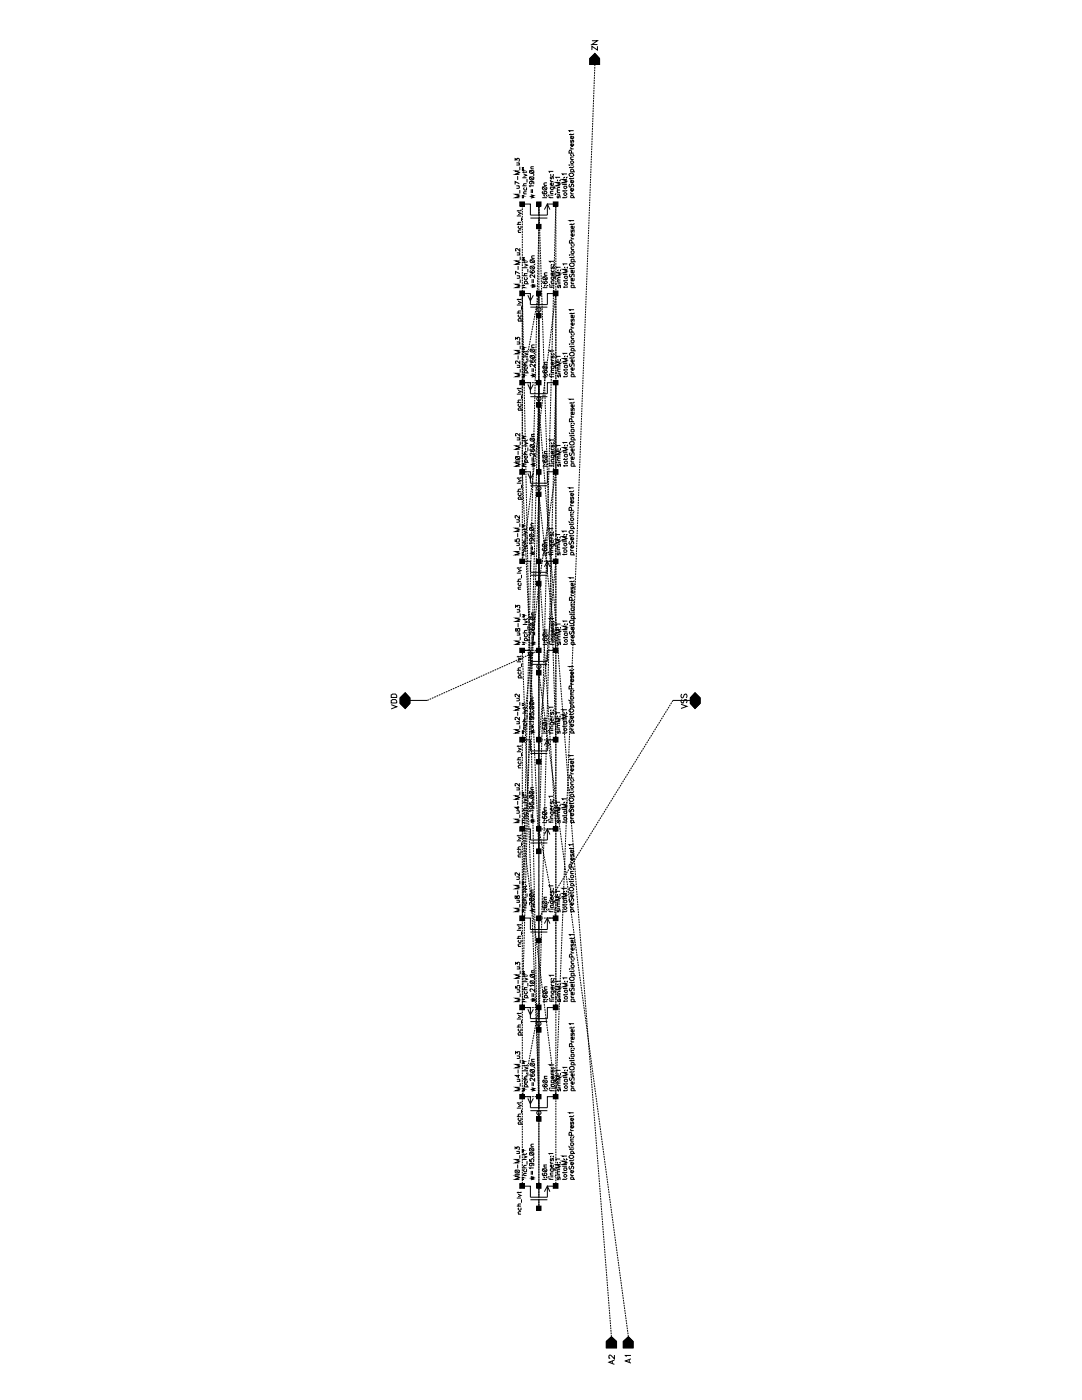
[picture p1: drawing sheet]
<svg xmlns="http://www.w3.org/2000/svg" width="216mm" height="279mm" viewBox="0 0 216 279" stroke-linecap="round" stroke-linejoin="round" font-family="sans-serif">
<g fill="none" stroke="#000" stroke-width=".2">
<path d="M118.1 8.1h1.1l-1.1 .8h1.1M118.7 10.7l.9 1v1.2h-1.9v-1.2zM119.2 9.2v.8l-1.1-.8v.8M102.8 32.1v-.4l.3 .2v-.2l.3-.1 .2 .1v.4l-.1 .1M103 37.1h.6M103 32.5h.6M103.3 35.1v.8M103.5 37.1l.1 .4-.6 .1M103.5 32.5l.1 .1v.3h-.6M103.6 38.8h-.8l.8 .3-.8 .4h.8M103.6 36.7l-.8-.5v.6M103.6 34.1h-.8l.8 .4-.8 .3h.8"/>
<path d="M103.7 33.3v.7M103.7 37.9v.7M104.2 39.5h.3M104.2 39l.3 .1M104.2 33.9l.3 .1M104.2 33.5h.3M104.2 37.1h.9M104.2 35.5h.9M104.5 34.7l.6 .3-.6 .2M104.5 38.7h.6M104.5 34.2v.3M104.6 37.4l-.1 .2 .1 .3 .5-.1-.1-.4"/>
<path d="M105.1 38.3h-.5l-.1 .2 .1 .2M105.1 36.7h-.6l.1 .4M105.1 34.2v.2h-.9M105.2 35.7v.7M105.7 35.4l.6-.1 .2 .1v.3l-.5 .2-.3-.2zM105.7 34.1l.6-.1 .2 .1v.4l-.5 .1-.3-.1zM105.7 35.3l.8 .6M105.7 34l.8 .6M105.9 38.9l.6 .1-.6 .2 .6 .2-.6 .1M105.9 36.2l.3 .1v.3l-.3 .1h-.2v-.4l.2-.1 .6 .1-.1 .4M105.9 33.7h.6M106 37.8v.7"/>
<path d="M106.3 37.8v.7M106.5 37.1h-.8l.1 .2M106.5 34.9l-.1 .1zM106.5 33.3l-.6 .1 .2 .3M108.2 39.5h.9M108.2 37.3l.9 .6M108.4 38.2l-.2 .2 .2 .3h.6l.1-.3v-.1h-.5l-.1 .1 .3 .3M108.5 39l.1 .1zM108.5 37h.6M109.1 39v.1zM109.1 36.5l-.6 .1 .2 .4M109.5 38.9l.1 .1z"/>
<path d="M109.6 39.2l.1 .3h.7M109.8 37.3h.9v.4M109.8 35.9l.3 .3M109.8 34.9l.1 .1zM109.8 39.3v.2M109.8 38.9h.6M109.8 38.6h.6M109.8 36.2h.6M110 37.3l-.2 .2 .2 .3h.3v-.5M110 35.2l-.2 .4 .2 .1 .3-.5v.5M110.3 36.5v.5h-.3l-.2-.3 .3-.2v.5M110.3 34.9l.1 .1z"/>
<path d="M110.4 38.2l-.6 .1 .2 .3M110.4 34.2h-.8l.1 .3M110.9 38.7l-.1 .1zM111.2 36.1l.1-.1zM111.2 38.8h.6M111.2 38.4h.6M111.3 39l-.1 .4 .1 .1 .4-.5v.5M111.7 36.1l.1-.1zM111.8 37.9h-.5l-.1 .2 .1 .3M111.8 37.4h-.5l-.1 .2 .1 .3M111.8 36.4h-.9l.9 .3-.9 .4h.9M111.8 35.4h-.9l.2 .2"/>
<path d="M112.2 36.8h.9M112.5 35.4h.1M112.5 37.9v.4M112.5 39.3v.2M112.5 37.2h.6M112.6 37.2l-.1 .3 .3 .2 .3-.3-.2-.2M113 35.4h.1M113.1 39.2l-.2 .3h-.7M113.1 37.9l-.1 .2h-.8M113.1 35.8h-.9l.9 .4-.9 .3h.9M113.1 34.7h-.9l.2 .3M113.5 34.8a.44 .44 0 0 1 .6-.3 .44 .44 0 0 1 .3 .6l-.2 .1h-.4z"/>
<path d="M113.5 33h.1M113.7 36.7l-.2 .5 .4 .1 .1-.5 .3-.1 .2 .3-.2 .3M113.9 38.4v.1l.2 .2M113.9 30.9l.1 .1zM113.9 29.4v.1l.2 .2M113.9 39.5h.8M113.9 38.7h.6M113.9 26.7v.3M113.9 33.3v.2M113.9 35.5v.3M113.9 34.3h.8M113.9 32.9h.6"/>
<path d="M113.9 31.8h.6M113.9 29.7h.6M114 39.5l-.1-.4 .2-.2 .4 .3-.2 .3M114 34.3v-.5h.3l.2 .2-.2 .3M114 27.9v.5l.3-.5 .2 .2-.2 .3M114 30.6v-.5l-.3-.1-.2 .6h1M114.3 37.6a.31 .31 0 0 1 0 .5 .31 .31 0 0 1-.4-.1v-.3l.2-.1v.6M114.3 36l.2 .2-.2 .3-.4-.1v-.3l.2-.1v.5M114.3 28.7l.2 .3-.3 .2-.3-.2v-.2l.2-.1v.5M114.3 27.2l.2 .1-.2 .4-.4-.1v-.3l.2-.1v.5M114.4 30.9l.1 .1zM114.5 35.5l-.1 .1h-.9"/>
<path d="M114.5 33.2l-.2 .2h-.8M114.5 31.3l-.6 .1 .1 .4M114.5 26.7l-.1 .1h-.9M114.5 26.1h-1l.2 .2M103.1 44.8h.9M103.1 43.1h.9M103.1 55h.6M103.1 50.5h.6M103.4 42.3l.6 .3-.6 .2M103.4 41.9v.3M103.4 53.1v.7M103.4 59.6v.3"/>
<path d="M103.4 46.4h.6M103.5 45.1l-.1 .3 .2 .2 .4-.1-.1-.4M103.5 55l.2 .5h-.6M103.5 50.5h.2v.4h-.6M103.7 58.1h.9v.9h-.9zM103.7 40.3h.9v.8h-.9zM103.7 56.7h-.8l.8 .4-.8 .3h.8M103.7 54.6l-.8-.4v.6M103.7 52.1h-.8l.8 .3-.8 .3h.8M103.7 49.5v.6l-.5-.5h-.2l-.1 .4 .1 .1M103.8 51.2v.7M103.8 55.8v.7"/>
<path d="M104 59.6v.2h-.9M104 45.9h-.5l-.1 .2 .1 .3M104 44.4h-.6l.1 .4M104 41.8l-.2 .3h-.7M104.1 43.4v.7M104.2 58.6h1.6v2.2h3.4v-2.2h1.7M104.2 40.7h1.6v2.2h3.4v-2.2h1.7M104.3 55h.9M104.3 53.4h.9M104.4 57.3l.2 .1M104.4 57h.2M104.4 51.8l.2 .1"/>
<path d="M104.4 51.5h.2M104.6 52.7l.6 .2-.6 .3M104.6 56.6h.9M104.6 52.2v.3M104.7 56.6v-.5h.4l.1 .2-.1 .3M104.7 55.4l-.1 .3 .3 .2 .3-.3-.1-.2M105.2 54.6h-.6v.3l.2 .1M105.2 52.2v.1h-.9M105.3 58.9l.5 1.1 .6-1.1M105.3 53.7v.7M105.7 53.3a.51 .51 0 0 1 .5-.2 .51 .51 0 0 1 .5 .3l-.2 .3h-.6zM105.7 52.1a.51 .51 0 0 1 .5-.3 .51 .51 0 0 1 .5 .4l-.2 .2h-.6z"/>
<path d="M105.7 53.1l1 .6M105.7 51.8l1 .6M105.8 43.5h3.4M105.9 54l-.2 .2a.49 .49 0 0 0 .5 .3 .49 .49 0 0 0 .5-.3 .28 .28 0 0 0-.5-.1 .28 .28 0 0 0 .1 .4M106.1 56.7l.6 .2-.6 .2 .6 .1-.6 .2M106.1 51.6h.6M106.2 55.7v.8M106.4 55.7v.8M106.6 52.7h.1M106.7 54.8v.6l-.4-.5h-.5l-.1 .3 .3 .2M106.7 51.1h-.6l.2 .5M107.1 58.1h.9v.9h-.9z"/>
<path d="M107.1 44.8h.9v.8h-.9zM107.1 40.3h.9v.8h-.9zM107.5 40.7v2.2M107.5 43.5v1.7M107.5 58.6v2.2M108.3 55.5a.51 .51 0 0 1 .5-.3 .51 .51 0 0 1 .4 .3l-.1 .3h-.6zM108.3 57.4h.9M108.3 55.2l.9 .6M108.5 56.1l-.2 .2a.49 .49 0 0 0 .5 .3 .49 .49 0 0 0 .4-.3 .28 .28 0 0 0-.5-.1 .28 .28 0 0 0 .2 .4M108.6 41.8l.6-1.1 .5 1.1M108.6 57h.1M108.6 54.9h.6"/>
<path d="M109.1 57h.1M109.2 54.4l-.6 .1 .2 .4M109.6 57.1l.1 .2h.9M109.6 56.8l.1 .1zM110 55.3h.7l.1 .3M110 53.8v.2l.2 .2M110 52.8h.1M110 56.6h.6M110 57.1v.4M110 56.9h.6M110 54.2h.6M110.1 55.3l-.1 .3 .2 .2 .4-.3-.2-.2"/>
<path d="M110.1 53.2v.5l.3-.5 .2 .1-.2 .4M110.4 58.1h.9v.9h-.9zM110.4 40.3h.9v.8h-.9zM110.4 54.4l.2 .2-.2 .3h-.3l-.1-.4 .2-.1v.5M110.5 52.8h.1M110.6 56l-.6 .1 .2 .5M110.6 52.2h-1l.2 .2M110.9 56.6l.1 .1zM111.3 56.6h.5M111.3 56.3h.5M111.3 53.9v.1zM111.4 57l-.1 .1v.3h.2l.1-.4h.2v.4"/>
<path d="M111.8 55.9l-.5 .1 .1 .3M111.8 55.4h-.4l-.1 .1 .1 .4M111.8 54.4h-.8l.8 .3-.8 .3h.8M111.8 53.9v.1zM111.8 53.3h-.8l.2 .2M112.4 54.8h.8M112.6 53.3l.1 .1zM112.6 55.9v.2M112.6 57.1v.4M112.6 55.1h.6M112.7 56.5l.4-.1 .1 .4-.4 .1-.2-.2zM112.8 55.1l-.2 .3 .3 .2 .3-.1-.1-.4"/>
<path d="M113.1 53.3l.1 .1zM113.2 57.1v.2h-.8M113.2 55.8l-.2 .2h-.6M113.2 53.8h-.8l.8 .3-.8 .3h.8M113.2 52.7h-.8l.1 .2M113.6 51h.1M113.7 52.7l.3-.2 .5 .1 .1 .4-.2 .2h-.5l-.3-.3zM113.8 54.7l-.2 .2 .2 .4h.2l.1-.5 .2-.1 .3 .1-.1 .5M114 56.2v.3l.2 .1M114 48.9h.1M114 47.3v.2l.2 .2M114 57.4h.9"/>
<path d="M114 56.6h.6M114 44.6v.3M114 51.2v.3M114 53.4v.4M114 52.2h.9M114 50.9h.6M114 49.8h.6M114 47.7h.6M114 57.4v-.5l.6 .1-.1 .4M114 52.2v-.5l.6 .1-.1 .4M114 50.1h.5l.1 .4-.3 .1-.3-.1zM114 45.9v.5l.3-.5h.3l-.1 .5"/>
<path d="M114.1 48.5l-.1-.5-.2-.1-.2 .6h1M114.5 55.5v.5h-.5v-.4l.2-.1v.5M114.5 53.9v.5h-.5v-.4l.2-.1v.5M114.5 46.7l.1 .3-.3 .2-.3-.2v-.3h.2v.5M114.5 45.1l.1 .4-.3 .1-.3-.1v-.3l.2-.1v.5M114.6 53.4v.2h-1M114.6 51.1l-.2 .3h-.8M114.6 49.3l-.6 .1 .1 .4M114.6 48.9h-.1zM114.6 44.5l-.2 .3h-.8M114.6 44h-1l.2 .2M102.9 67.8v-.4l.3 .2v-.2l.3-.1 .2 .2v.3l-.2 .1"/>
<path d="M103.1 62.5h.9M103.1 60.9h.9M103.1 78.7h.9M103.1 72.9h.6M103.1 68.2h.6M103.4 60.1l.6 .3-.6 .2M103.4 77.9l.6 .2-.6 .3M103.4 64.1h.9M103.4 71v.7M103.4 77.4v.3M103.5 64.1l-.1-.2 .1-.3 .5 .1-.1 .4M103.5 62.8l-.1 .3 .2 .2 .4-.1-.1-.4"/>
<path d="M103.5 72.9l.2 .1v.3h-.6M103.5 68.2l.2 .1v.4h-.6M103.7 75.9h.9v.9h-.9zM103.7 74.5h-.8l.8 .3-.8 .4h.8M103.7 72v.6l-.5-.5h-.2l-.1 .4 .1 .1M103.7 69.9h-.8l.8 .4-.8 .3h.8M103.8 69v.7M103.8 73.7v.6M104 62.1h-.6l.1 .4M104 79.8l-.6 .1 .1 .4M104 77.4v.2h-.9M104.1 61.1v.7"/>
<path d="M104.1 78.9v.7M104.2 76.4h1.6v2.2h3.4v-2.2h1.7M104.3 72.9h.9M104.3 71.2h.9M104.4 75.2h.2M104.4 74.8h.2M104.4 69.7h.2M104.4 69.3h.2M104.6 70.4l.6 .3-.6 .3M104.6 70v.3M104.6 74.4h.9M104.7 74.4l-.1-.3 .3-.2 .3 .3-.1 .2"/>
<path d="M104.7 73.2v.5h.4l.1-.2-.1-.3M105.2 72.4l-.6 .1 .2 .4M105.2 69.9l-.1 .3h-.8M105.3 76.7l.5 1.1 .6-1.1M105.3 71.5v.7M105.7 71l1 .5M105.7 69.7l1 .6M105.8 71h.7l.2 .2a.49 .49 0 0 1-.5 .3 .49 .49 0 0 1-.5-.3zM105.8 69.8l.7-.1 .2 .2a.49 .49 0 0 1-.5 .4 .49 .49 0 0 1-.5-.4zM105.8 61.3h3.4M105.8 79.2h3.4M105.9 71.8l-.2 .2 .2 .3h.6l.2-.2-.1-.2h-.4l-.1 .2 .2 .2"/>
<path d="M106.1 74.6l.6 .2-.6 .1 .6 .2-.6 .2M106.1 69.3h.6M106.2 73.5v.8M106.4 73.5v.8M106.6 70.5l.1 .1zM106.7 72.6v.6l-.8-.6-.2 .4 .3 .2M106.7 68.8l-.6 .1v.4h.2M107.1 62.6h.9v.8h-.9zM107.1 75.9h.9v.9h-.9zM107.5 62.2v.8M107.5 76.4v2.2M108.3 75.2h.9"/>
<path d="M108.3 73.1l.9 .6M108.4 73.2l.7-.1 .1 .2a.49 .49 0 0 1-.4 .4 .49 .49 0 0 1-.5-.4zM108.5 73.9l-.2 .2 .2 .3h.6l.1-.2-.1-.2h-.4l-.1 .2 .3 .2M108.6 74.8h.1zM108.6 72.7h.6M109.1 74.8h.1zM109.2 72.3h-.6v.3l.2 .1M109.6 74.9l.2 .3h.8M109.6 74.8h.1M110 73.1l.8 .1v.3M110 71.6v.3l.2 .1M110 70.6l.1 .1z"/>
<path d="M110 75v.3M110 74.7h.6M110 74.3h.6M110 72h.6M110.1 73.1v.5h.3l.2-.2-.2-.3M110.1 71l-.1 .5 .2-.1 .1-.4h.2l.1 .3-.2 .2M110.4 75.9h.9v.9h-.9zM110.4 72.3l.2 .3-.3 .2-.3-.2v-.2l.2-.1v.5M110.5 70.6l.1 .1zM110.6 73.9h-.6v.4h.2M110.6 70h-1l.2 .2M111 74.4l-.1 .1z"/>
<path d="M111.3 71.8v.1zM111.3 74.5h.5M111.3 74.2h.5M111.4 74.8l-.1 .3 .1 .2 .4-.5v.5M111.8 71.8v.1zM111.8 73.7h-.4l-.1 .1 .1 .4M111.8 73.2h-.5v.3l.1 .2M111.8 72.2h-.8l.8 .4-.8 .3h.8M111.8 71.1h-.8l.2 .3M112.4 72.6h.8M112.6 73.7v.3M112.6 75v.3"/>
<path d="M112.6 72.9h.6M112.7 71.1l-.1 .1zM112.8 72.9l-.2 .2 .2 .3 .4-.1-.1-.4M112.9 74.2l.3 .1v.3l-.3 .2a.3 .3 0 0 1-.3-.3 .3 .3 0 0 1 .3-.3zM113.1 71.2l.1-.1zM113.2 74.9l-.2 .3h-.6M113.2 73.7v.1h-.8M113.2 71.5h-.8l.8 .4-.8 .3h.8M113.2 70.5h-.8l.1 .2M113.6 68.7h.1M113.8 72.6l-.2 .1 .2 .5 .2-.2 .2-.4h.4l-.1 .6M113.8 70.4h.6l.2 .1v.4a.52 .52 0 0 1-.6 .1 .52 .52 0 0 1-.4-.4z"/>
<path d="M114 74.1v.2l.2 .1M114 66.6v.1zM114 65.1v.2l.2 .1M114 62.4v.3M114 69v.3M114 71.3v.2M114 75.2h.9M114 74.4h.6M114 70h.9M114 68.7h.6M114 67.6h.6M114 65.4h.6"/>
<path d="M114 75.2v-.4l.2-.1 .4 .1-.1 .4M114 70v-.3l.2-.2 .4 .2-.1 .3M114 67.9h.5l.1 .3-.3 .2-.3-.1zM114 63.7v.4v.1l.5-.5v.5M114.1 66.3l-.1-.5-.2-.1-.2 .6h1M114.5 73.4l.1 .3-.3 .2-.3-.2v-.2l.2-.1v.5M114.5 71.8l.1 .3-.3 .2-.3-.2v-.2l.2-.1v.5M114.5 64.4l.1 .4-.3 .1-.3-.1v-.3l.2-.1v.5M114.5 62.9v.5h-.5v-.4l.2-.1v.5M114.6 71.2l-.2 .3h-.8M114.6 69v.2h-1M114.6 67.1h-.6l.1 .5"/>
<path d="M114.6 66.6l-.1 .1zM114.6 62.4v.2h-1M114.6 61.8h-1l.2 .3M114.6 79.7h-1l.2 .1M102.9 91.2l.6-.1 .2 .1v.3l-.2 .2h-.5l-.1-.2zM102.9 91.9v.2M102.9 92h.8M102.9 91.1l.8 .6M103.1 96.4h.9M103.1 80.3h.9M103.1 98.1h.9M103.1 87.4h.6"/>
<path d="M103.4 95.7l.6 .2-.6 .3M103.4 90v.8M103.4 95.2v.3M103.4 81.9h.9M103.4 99.7h.9M103.5 81.9l-.1-.3 .2-.2 .4 .1-.1 .4M103.5 80.6l-.1 .2 .1 .3 .5-.1-.1-.4M103.5 99.7l-.1-.3 .2-.3 .4 .2-.1 .4M103.5 98.4l-.1 .2 .1 .3 .5-.1-.1-.4M103.5 87.4l.2 .1v.3h-.6M103.7 93.7h.9v1h-.9zM103.7 92.4h-.8l.8 .3-.8 .3h.8"/>
<path d="M103.7 89h-.8l.8 .3-.8 .4h.8M103.7 86.4v.6l-.5-.5h-.2l-.1 .5h.1M103.7 91.9v.2M103.8 88.1v.7M104 97.6h-.5l-.1 .2 .1 .3M104 95.2l-.2 .2h-.7M104.1 96.8v.7M104.2 94.1h1.6v2.3h3.4v-2.3h1.7M104.3 90.7h.9M104.3 89h.9M104.4 93h.2M104.4 92.6h.2"/>
<path d="M104.4 87.5h.2M104.4 87l.2 .1M104.6 88.2l.6 .3-.6 .2M104.6 87.8v.3M104.6 92.3h.9M104.7 92.3v-.5h.4l.1 .1-.1 .4M104.7 90.9v.5h.4l.1-.1-.1-.4M105.2 90.2l-.6 .1 .2 .4M105.2 87.7l-.1 .3h-.8M105.3 94.5l.5 1.1 .6-1.1M105.3 89.3v.7M105.7 88.7l1 .6"/>
<path d="M105.7 87.5l1 .6M105.8 88.8l.7-.1 .2 .3a.49 .49 0 0 1-.5 .3 .49 .49 0 0 1-.5-.3zM105.8 87.5h.7l.2 .2a.49 .49 0 0 1-.5 .4 .49 .49 0 0 1-.5-.4zM105.8 96.9h3.4M105.9 89.6l-.2 .1 .2 .4h.6l.2-.3-.1-.1h-.4l-.1 .1 .2 .3M106.1 92.4l.6 .1-.6 .2 .6 .2-.6 .1M106.1 87.1h.6M106.2 91.3v.8M106.4 91.3v.8M106.6 88.3l.1 .1zM106.7 90.4v.6l-.8-.6-.2 .4 .3 .1M106.7 86.7h-.6v.3l.2 .1"/>
<path d="M107.1 80.3h.9v1h-.9zM107.1 98.2h.9v.9h-.9zM107.1 93.7h.9v1h-.9zM107.5 80v.9M107.5 94.1v2.3M107.5 97.9v.7M108.3 93h.9M108.3 90.8l.9 .6M108.4 90.9l.7-.1 .1 .3a.49 .49 0 0 1-.4 .3 .49 .49 0 0 1-.5-.3zM108.5 91.8l-.2 .1a.49 .49 0 0 0 .5 .4 .49 .49 0 0 0 .4-.4 .28 .28 0 0 0-.5-.1 .28 .28 0 0 0 .2 .5M108.6 92.6h.1M108.6 90.5h.6"/>
<path d="M109.1 92.6h.1M109.2 90.1h-.6v.3l.2 .1M109.6 92.8l.1 .2h.9M109.6 92.5h.1zM110 90.8l.8 .1v.4M110 89.4v.3h.2M110 88.4l.1 .1zM110 92.8v.3M110 92.2h.6M110 92.5h.6M110 89.7h.6M110.1 90.8v.6h.3l.2-.2-.2-.4"/>
<path d="M110.1 88.8l-.1 .4h.2l.1-.4h.2l.1 .3-.2 .1M110.4 93.7h.9v1h-.9zM110.4 90.1l.2 .2-.3 .3-.3-.2v-.2l.2-.1v.5M110.5 88.4l.1 .1zM110.6 91.7l-.6 .1 .2 .4M110.6 87.8h-1l.2 .2M110.9 92.3l.1 .1zM111.3 89.6v.1zM111.3 92.3h.5M111.3 91.9h.5M111.4 92.6l-.1 .2v.2h.2l.1-.4h.2v.4M111.8 89.6v.1z"/>
<path d="M111.8 91.4h-.4l-.1 .2 .1 .3M111.8 91l-.5 .1 .1 .3M111.8 90h-.8l.8 .3-.8 .4h.8M111.8 88.9h-.8l.2 .3M112.4 90.3h.8M112.6 91.4v.4M112.6 92.8v.3M112.6 90.7h.6M112.7 88.9l-.1 .1zM112.8 92l.4 .1-.1 .4h-.3l-.2-.1zM112.8 90.7l-.2 .1 .2 .4 .4-.1-.1-.4M113.1 89l.1-.1z"/>
<path d="M113.2 92.8v.2h-.8M113.2 91.4l-.2 .3h-.6M113.2 89.3h-.8l.8 .4-.8 .3h.8M113.2 88.3h-.8l.1 .2M113.6 86.4l.1 .1zM113.8 90.3l-.2 .2 .2 .4 .2-.1 .2-.5h.3v.6M113.8 88.2l.6-.1 .2 .2v.3a.52 .52 0 0 1-.6 .2 .52 .52 0 0 1-.4-.4zM113.9 98v.2M114 91.9v.2l.2 .1M114 84.5h.1M114 82.9v.2l.2 .1M114 99.2l-.1 .5h.1l.1-.4 .3-.1 .1 .3-.2 .2"/>
<path d="M114 80.3v.2M114 86.8v.3M114 89.1v.2M114 93h.9M114 92.2h.6M114 87.8h.9M114 86.5h.6M114 85.3h.6M114 83.2h.6M114 93v-.5l.6 .1-.1 .4M114 87.8v-.3l.2-.2 .4 .2-.1 .3M114 85.7l.6 .1-.1 .4-.5-.1z"/>
<path d="M114 81.5v.5l.2-.1 .1-.4h.3l-.1 .5M114.1 84.2l-.1-.6h-.3l-.1 .6h1M114.3 99.9l.2 .2-.2 .3-.4-.1v-.3l.2-.1v.5M114.3 98.5l.2 .2-.3 .3-.3-.2v-.2l.2-.1v.5M114.5 91.2v.5h-.5v-.4l.2-.1v.5M114.5 89.6l.1 .3-.3 .2-.3-.2v-.2l.2-.1v.5M114.5 84.5l.1 .1zM114.5 82.2v.5h-.5v-.4l.2-.1v.5M114.5 80.8l.1 .3-.3 .2-.3-.2v-.2l.2-.1v.5M114.5 97.9l-.2 .2h-.8M114.5 97.4h-1l.2 .1M114.6 89l-.2 .2h-.8"/>
<path d="M114.6 86.8v.2h-1M114.6 84.9h-.6v.4h.1M114.6 80.2l-.2 .2h-.8M102.8 107.6v.4h.3v-.4l.4-.1 .1 .5-.1 .1M103 108.4h.6M103 103.7h.6M103.1 116.1h.9M103.1 114.4h.9M103.3 106.4v.8M103.4 113.6l.6 .3-.6 .2M103.4 113.2v.3M103.4 117.6h.6"/>
<path d="M103.5 108.4l.1 .4-.6 .1M103.5 103.7l.1 .4-.6 .1M103.5 116.3l-.1 .2 .1 .3h.5l-.1-.5M103.6 110.1h-.8l.8 .3-.8 .3h.8M103.6 105.4h-.8l.8 .3-.8 .4h.8M103.6 102.9v.6l-.6-.6-.2 .1v.3l.2 .1M103.7 111.6h.9v.8h-.9zM103.7 104.5v.7M103.7 109.1v.7M104 117.2l-.6 .1 .1 .3M104 115.6h-.5l-.1 .1 .1 .4M104 113.1l-.2 .3h-.7"/>
<path d="M104.1 114.7v.7M104.2 112h1.6v2.2h3.4v-2.2h1.7M104.2 110.7h.3M104.2 110.3h.3M104.2 105.2h.3M104.2 104.7l.3 .1M104.2 108.4h.9M104.2 106.8h.9M104.5 106l.6 .3-.6 .2M104.5 105.5v.2M104.5 110h.6M104.6 108.7l-.1 .3 .2 .2 .4-.1-.1-.4"/>
<path d="M105.1 109.5h-.5l-.1 .1 .1 .4M105.1 107.9h-.5l-.1 .3 .1 .2M105.1 105.4l-.2 .3h-.7M105.2 107v.7M105.7 106.7l.6-.1 .2 .1v.3l-.5 .2-.3-.2zM105.7 105.4l.3-.2 .5 .2v.3l-.5 .2a.34 .34 0 0 1-.3-.1 .34 .34 0 0 1 0-.4zM105.7 106.6l.8 .6M105.7 105.2l.8 .7M105.8 114.8h3.4M105.9 110.1l.6 .1-.6 .2 .6 .2-.6 .1M105.9 107.4l.3 .2v.3l-.3 .1-.2-.1v-.4l.5-.1 .3 .2-.1 .3M105.9 105h.6"/>
<path d="M106 109.1v.7M106.3 109.1v.7M106.5 108.4h-.8l.1 .2M106.5 106.2l-.1 .1zM106.5 104.5h-.4l-.2 .1 .2 .4M107.1 116h.9v.9h-.9zM107.1 111.6h.9v.8h-.9zM107.5 112v2.2M107.5 114.8v1.6M108.2 108.8a.51 .51 0 0 1 .5-.3 .51 .51 0 0 1 .4 .4l-.1 .2h-.6zM108.2 110.7h.9M108.2 108.5l.9 .6"/>
<path d="M108.4 109.5l-.2 .1a.49 .49 0 0 0 .5 .4 .49 .49 0 0 0 .4-.4 .28 .28 0 0 0-.4-.1 .28 .28 0 0 0 .1 .5M108.5 110.3h.1M108.5 108.3h.6M108.6 113.1l.6-1.1 .5 1.1M109.1 110.3h.1M109.1 107.8l-.6 .1 .2 .4M109.5 110.2h.1zM109.6 110.5v.2h.8M109.8 108.6h.9v.4M109.8 107.2l.3 .3M109.8 106.2l.1 .1zM109.8 110.5v.3"/>
<path d="M109.8 109.9h.6M109.8 110.2h.6M109.8 107.5h.6M110 108.6l-.2 .3 .3 .2 .3-.1-.1-.4M110 106.5l-.2 .3 .2 .2 .3-.5v.5M110.3 107.8v.5h-.3l-.2-.4 .3-.1v.5M110.3 106.2l.1 .1zM110.4 111.6h.9v.8h-.9zM110.4 109.4h-.4l-.2 .2 .2 .3M110.4 105.5h-.8l.1 .2M110.8 110l.1 .1zM111.2 110h.6"/>
<path d="M111.2 109.6h.6M111.3 107.3l-.1 .1zM111.3 110.3l-.1 .2 .1 .2h.1l.1-.4h.3l-.1 .4M111.8 109.2l-.6 .1 .1 .3M111.8 108.7h-.5l-.1 .2 .1 .3M111.8 107.7h-.9l.9 .3-.9 .4h.9M111.8 107.3l-.1 .1zM111.8 106.7h-.9l.2 .1M112.2 108.1h.9M112.5 109.8l.4-.1 .2 .4-.2 .1h-.3zM112.5 106.7h.1M112.5 109.2v.3"/>
<path d="M112.5 110.5v.3M112.5 108.5h.6M112.6 108.5l-.1 .3 .3 .2 .3-.3-.2-.2M113 106.7h.1M113.1 110.5l-.1 .2h-.8M113.1 109.1l-.2 .3h-.7M113.1 107.1h-.9l.9 .3-.9 .4h.9M113.1 106h-.9l.2 .3M113.5 104.1l.1 .1zM113.6 106a.47 .47 0 0 1 .5-.2 .47 .47 0 0 1 .4 .5l-.3 .2h-.4l-.3-.2zM113.7 108l-.2 .3 .2 .3h.2l.1-.5h.4l.1 .4-.2 .1M113.9 109.6v.2l.2 .1"/>
<path d="M113.9 103.5l.4-.1 .2 .3-.2 .2h-.3zM113.9 102.2h.1M113.9 100.6v.2l.2 .1M113.9 104.5v.3M113.9 106.8v.3M113.9 110.7h.8M113.9 109.9h.6M113.9 105.5h.8M113.9 104.2h.6M113.9 103h.6M113.9 100.9h.6M114 118.5v.3l.2 .1"/>
<path d="M114 110.7v-.5h.3l.2 .2-.2 .3M114 105.5l-.1-.3 .2-.2 .4 .2-.2 .3M114 115.9v.3M114 118.9h.6M114 117.2v.4l.2-.1 .1-.3h.3l-.1 .4M114 101.9v-.6h-.4l-.1 .6h1M114.1 119.8l-.1-.6h-.3l-.1 .6h1M114.3 108.9l.2 .2-.2 .3h-.3l-.1-.4 .2-.1v.5M114.3 107.3l.2 .1-.2 .4h-.3l-.1-.4 .2-.1v.5M114.4 102.2h.1M114.5 117.9v.5h-.5v-.5h.2v.5M114.5 116.4l.1 .4-.3 .1-.3-.1v-.3l.2-.1v.5"/>
<path d="M114.5 106.8l-.1 .1h-.9M114.5 104.5l-.1 .1h-.9M114.5 102.6h-.6v.4h.1M114.6 115.8l-.2 .3h-.8M114.6 115.3h-1l.2 .2M78.1 139.8l.2-.2h.6l.3 .4v.3h-1.1zM78.1 138.7l.2-.2h.6l.3 .4v.3h-1.1zM79.8 139.3l1.1-1 .9 1v1.1l-.9 1-1.1-1zM80.9 138.3l.9 1v1.1l-.9 1-1.1-1v-1.1zM80.9 139.8h4.4M102.9 125.5v.4h.2a.42 .42 0 0 1 .6-.4l-.1 .5h-.2l-.3-.5zM102.9 121.3v-.5l.3 .3 .1-.3h.3l.1 .5-.2 .1"/>
<path d="M103 139.4h.6M103.1 133.8h.9M103.1 132.1h.9M103.1 126.3h.6M103.1 121.7h.6M103.4 131.3l.6 .3-.6 .2M103.4 124.4v.7M103.4 130.9v.2M103.4 135.3h.9M103.5 139.4l.1 .4-.6 .1M103.5 135.3l-.1-.3 .2-.2 .4 .2-.1 .3M103.5 134l-.1 .2 .1 .3h.5l-.1-.5"/>
<path d="M103.5 126.3l.2 .1v.3h-.6M103.5 121.7l.2 .4-.6 .1M103.6 138.5v.6l-.6-.6-.2 .1v.3l.2 .1M103.7 129.4h.9v.8h-.9zM103.7 127.9h-.8l.8 .4-.8 .3h.8M103.7 123.4h-.8l.8 .3-.8 .3h.8M103.8 122.4v.7M103.8 127.1v.7M104 133.3h-.5l-.1 .1 .1 .4M104 130.8l-.2 .3h-.7M104.1 132.4v.7M104.2 129.8h1.6v2.2h3.4v-2.2h1.7"/>
<path d="M104.3 126.3h.9M104.3 124.6h.9M104.4 128.6h.2M104.4 128.2l.2 .1M104.4 123.1h.2M104.4 122.7l.2 .1M104.6 123.9l.6 .2-.6 .3M104.6 123.4v.3M104.6 127.8h.9M104.7 127.8l-.1-.3 .3-.2 .3 .3-.1 .2M104.7 126.6v.5h.4l.1-.2-.1-.3M105.2 125.8l-.6 .1 .2 .4"/>
<path d="M105.2 123.4l-.1 .2h-.8M105.3 130.1l.5 1.1 .6-1.1M105.3 125v.6M105.7 124.4l1 .6M105.7 123.1l1 .6M105.8 124.5l.7-.1 .2 .2a.49 .49 0 0 1-.5 .4 .49 .49 0 0 1-.5-.4zM105.8 123.2l.7-.1 .2 .3a.49 .49 0 0 1-.5 .3 .49 .49 0 0 1-.5-.3zM105.8 132.6h3.4M105.9 125.2l-.2 .2 .2 .3h.6l.2-.2-.1-.2h-.4l-.1 .2 .2 .2M105.9 139.8h.6M106.1 128l.6 .2-.6 .2 .6 .1-.6 .2M106.1 122.8h.6"/>
<path d="M106.2 126.9v.8M106.4 126.9v.8M106.5 139.3h-.4l-.2 .1 .2 .4M106.6 124h.1zM106.7 126.1v.6l-.8-.6-.2 .3 .3 .2M106.7 122.3h-.6v.4l.2 .1M107.1 133.8h.9v.9h-.9zM107.1 129.4h.9v.8h-.9zM107.5 129.8v2.2M107.5 133.5v.8M108.3 128.6h.9M108.3 126.5l.9 .6"/>
<path d="M108.4 126.6l.7-.1 .1 .2a.49 .49 0 0 1-.4 .4 .49 .49 0 0 1-.5-.4zM108.5 127.3l-.2 .2 .2 .3h.6l.1-.2-.1-.2h-.4l-.1 .2 .3 .2M108.6 128.2l.1 .1zM108.6 126.2h.6M109.1 128.2l.1 .1zM109.2 125.7h-.6v.4l.2 .1M109.6 128.4l.2 .2h.8M109.6 128.2h.1M110 126.5l.8 .1v.3M110 125.1v.2l.2 .1M110 124l.1 .1zM110 128.4v.3"/>
<path d="M110 128.1h.6M110 127.8h.6M110 125.4h.6M110.1 126.5v.5h.3l.2-.2-.2-.3M110.1 124.5l-.1 .4 .2-.1 .1-.3h.2l.1 .2-.2 .2M110.4 129.4h.9v.8h-.9zM110.4 125.7l.2 .3-.3 .2-.3-.1v-.3l.2-.1v.5M110.5 124l.1 .1zM110.6 127.3h-.6v.4l.2 .1M110.6 123.4h-1l.2 .2M111 127.8l-.1 .1zM111.3 125.2v.1z"/>
<path d="M111.3 127.9h.5M111.3 127.6h.5M111.4 128.2l-.1 .3 .1 .2 .4-.5v.5M111.8 125.2v.1zM111.8 127.1h-.4l-.1 .2 .1 .3M111.8 126.7h-.5l.1 .4M111.8 125.6h-.8l.8 .4-.8 .3h.8M111.8 124.5h-.8l.2 .3M112.4 126h.8M112.6 127.1v.3M112.6 128.4v.3M112.6 126.3h.6"/>
<path d="M112.7 124.5l-.1 .1zM112.8 126.3l-.2 .2 .2 .3 .4-.1-.1-.4M112.9 127.6l.3 .2v.2l-.3 .2a.3 .3 0 0 1-.3-.3 .3 .3 0 0 1 .3-.3zM113.1 124.6l.1-.1zM113.2 128.4l-.2 .2h-.6M113.2 127.1v.2h-.8M113.2 125h-.8l.8 .3-.8 .3h.8M113.2 124h-.8l.1 .1M113.5 139.8l.1 .1zM113.6 122.1l.1 .1zM113.8 126l-.2 .2 .2 .4 .2-.2 .2-.4 .4 .1-.1 .5M113.9 123.8h.5l.2 .2v.3a.52 .52 0 0 1-.6 .2 .52 .52 0 0 1-.4-.5z"/>
<path d="M113.9 139.1l.4-.1 .2 .4-.2 .1h-.3zM113.9 137.8h.1M113.9 136.2v.3l.2 .1M113.9 133.6v.3M113.9 139.9h.6M113.9 138.7h.6M113.9 136.6h.6M114 127.5v.2l.2 .1M114 121.4l.5-.1 .1 .5h-.6zM114 120.1h.1M114 134.9l-.1 .4h.1l.1-.3 .3-.1 .1 .2-.2 .2M114 122.4v.4"/>
<path d="M114 124.7v.3M114 128.6h.9M114 127.8h.6M114 123.4h.9M114 122.2h.6M114 121h.6M114 128.6v-.3l.2-.2 .4 .2-.1 .3M114 123.4v-.3l.2-.2 .4 .2-.1 .3M114 137.5v-.6h-.4l-.1 .6h1M114.3 135.6l.2 .1-.2 .4h-.3l-.1-.5h.2v.5M114.3 134.1l.2 .3-.3 .2-.3-.1v-.3l.2-.1v.5M114.4 137.8h.1"/>
<path d="M114.5 126.8l.1 .4-.3 .1-.3-.1v-.3l.2-.1v.5M114.5 125.2l.1 .4-.3 .1-.3-.1v-.3l.2-.1v.5M114.5 120.1l.1 .1zM114.5 138.3h-.6v.3l.1 .1M114.5 133.5l-.2 .3h-.8M114.5 133h-1l.2 .2M114.6 124.6l-.2 .3h-.8M114.6 122.4v.2h-1M114.6 120.6h-.6v.3l.1 .1M134.3 139.8h4.4M136.1 139.6l-.2 .3 .2 .4h.2l.4-.7h.2l.2 .3-.2 .4M136.1 138.5l-.2 .3 .2 .5 .2-.1 .3-.6 .3-.1 .2 .3-.2 .5"/>
<path d="M138.7 138.3l1 1v1.1l-1 1-.9-1v-1.1zM78.1 140.6l1.1 .5-1.1 .4M103 144h.6M103 157.2h.6M103.1 151.6h.9M103.1 150h.9M103.3 142.1v.7M103.3 159.9v.7M103.4 149.3l.6 .2-.6 .3M103.4 148.8v.3M103.4 153.2h.6M103.5 144l.1 .1v.3h-.6"/>
<path d="M103.5 157.2l.1 .1v.3h-.6M103.5 152l-.1 .2 .2 .3 .4-.2-.1-.3M103.6 145.6h-.8l.8 .4-.8 .3h.8M103.6 143.1v.6l-.5-.5h-.2l-.1 .4 .2 .1M103.6 141.1h-.8l.8 .3-.8 .3h.8M103.6 158.8h-.8l.8 .4-.8 .3h.8M103.6 156.3v.6l-.5-.5h-.2l-.1 .4 .2 .1M103.7 147.2h.9v.9h-.9zM103.7 140.1v.7M103.7 144.8v.7M103.7 158v.7M104 152.7h-.5l-.1 .2 .1 .3"/>
<path d="M104 151.2h-.5l-.1 .3 .1 .1M104 148.8v.1h-.9M104.1 150.3v.7M104.2 147.7h1.6v2.2h3.4v-2.2h1.7M104.2 146.3h.3M104.2 145.9l.3 .1M104.2 140.8h.3M104.2 140.4l.3 .1M104.2 158.6l.3 .1M104.2 158.2h.3M104.2 144h.9M104.2 142.3h.9"/>
<path d="M104.5 141.6l.6 .2-.6 .3M104.5 159.4l.6 .3-.6 .2M104.5 141.1v.3M104.5 158.9v.4M104.5 145.5h.6M104.6 144.3l-.1 .1 .1 .4 .5-.1-.1-.4M105.1 145.1h-.5l-.1 .3 .1 .1M105.1 143.5h-.5l-.1 .2 .1 .3M105.1 141.1l-.2 .2h-.7M105.1 158.9v.2h-.9M105.2 142.7v.6M105.7 142.2v.5h.3a.33 .33 0 0 1 0-.4 .33 .33 0 0 1 .5 0v.4h-.2"/>
<path d="M105.7 141.1l.5-.2 .3 .2v.3l-.7 .1-.1-.1zM105.7 140.2l.5-.2 .3 .2v.3l-.7 .1-.1-.1zM105.7 158.8l.6-.1 .2 .1v.4l-.5 .1-.3-.1zM105.7 158l.6-.1 .2 .1v.3l-.5 .2-.3-.2zM105.7 140.9l.8 .6M105.7 140l.8 .6M105.7 158.7l.8 .6M105.7 157.9l.8 .6M105.8 150.4h3.4M105.9 145.7l.6 .2-.6 .1 .6 .2-.6 .2M105.9 143.1l.3 .1v.3h-.5v-.4h.6l.2 .1-.1 .4M105.9 157.6h.6"/>
<path d="M106 144.6v.8M106.3 144.6v.8M106.4 141.8l.1 .1zM106.5 144h-.8l.1 .2M106.5 159.6l-.1 .1zM106.5 157.1h-.5l-.1 .3 .2 .2M107.1 151.6h.9v.9h-.9zM107.1 147.2h.9v.9h-.9zM107.5 147.7v2.2M107.5 150.4v1.7M108.2 146.3h.9M108.2 144.2l.9 .6"/>
<path d="M108.4 145l-.2 .2 .2 .3h.6l.1-.2v-.2h-.5l-.1 .2 .3 .2M108.4 144.2h.6l.1 .2a.49 .49 0 0 1-.4 .4 .49 .49 0 0 1-.5-.4zM108.5 145.9l.1 .1zM108.5 143.8h.6M108.6 148.8l.6-1.1 .5 1.1M109.1 145.9v.1zM109.1 143.4h-.6v.4h.2M109.5 145.8l.1 .1zM109.6 146l.1 .3h.7M109.8 144.2h.7l.2 .2v.2M109.8 142.7v.2l.3 .2M109.8 159.6l.1 .1z"/>
<path d="M109.8 146.1v.3M109.8 145.8h.6M109.8 145.5h.6M109.8 143.1h.6M109.9 141.7l-.1 .1zM110 144.2l-.2 .2 .2 .3 .4-.1-.1-.4M110 142.2l-.2 .1 .1 .3h.2l.1-.4h.2l-.1 .4M110 159.9l-.2 .4 .2 .1 .3-.5v.5M110.3 143.4v.4a.31 .31 0 0 1-.4 0 .31 .31 0 0 1 0-.4h.2v.5M110.3 141.8l.1-.1zM110.3 159.6l.1 .1zM110.4 147.2h.9v.9h-.9z"/>
<path d="M110.4 145h-.5l-.1 .3 .2 .2M110.4 141.1h-.8l.1 .2M110.4 158.9h-.8l.1 .3M110.8 145.6l.1-.1zM111.2 142.9l.1 .1zM111.2 145.6h.6M111.2 145.3h.6M111.3 145.9l-.1 .3 .1 .2 .4-.5v.5M111.7 142.9l.1 .1zM111.8 144.8h-.5l-.1 .1 .1 .4M111.8 144.4h-.6l.1 .4M111.8 143.3h-.9l.9 .4-.9 .3h.9"/>
<path d="M111.8 142.2h-.9l.2 .3M112.2 143.7h.9M112.5 142.2l.1 .1zM112.5 144.8v.3M112.5 146.1v.3M112.5 144h.6M112.6 144v.5h.3l.2-.1-.2-.4M113 142.2l.1 .1zM113.1 146l-.2 .3h-.7M113.1 144.8l-.1 .1h-.8M113.1 142.7h-.9l.9 .3-.9 .3h.9M113.1 141.6h-.9l.2 .2"/>
<path d="M113.1 159.4h-.9l.2 .3M113.5 141.7l.3-.2h.4a.34 .34 0 0 1 .3 .4 .34 .34 0 0 1-.4 .3l-.4-.1zM113.5 159.5a.44 .44 0 0 1 .6-.3 .44 .44 0 0 1 .3 .6l-.2 .1h-.4zM113.5 157.7h.1M113.7 143.7l-.2 .1 .2 .5 .3-.2 .1-.4 .3 .1 .1 .2-.2 .3M113.9 145.2v.2l.2 .1M113.9 155.6l.1 .1zM113.9 154.1v.2l.2 .1M113.9 140.1v.4M113.9 142.4v.3M113.9 151.4v.3M113.9 158v.2"/>
<path d="M113.9 146.3h.8M113.9 145.5h.6M113.9 141.1h.8M113.9 159h.8M113.9 157.6h.6M113.9 156.5h.6M113.9 154.4h.6M114 146.3l-.1-.3 .2-.2 .4 .2-.2 .3M114 141.1l-.1-.3 .2-.2 .4 .3-.2 .2M114 159v-.5h.3l.2 .2-.2 .3M114 152.7v.5l.3-.5 .2 .1-.2 .4M114 155.3v-.5l-.3-.1-.2 .6h1"/>
<path d="M114.3 144.5l.2 .3-.3 .2-.3-.1v-.3l.2-.1v.5M114.3 142.9l.2 .3-.3 .2-.3-.1v-.3l.2-.1v.5M114.3 153.4l.2 .3-.3 .2-.3-.1v-.3l.2-.1v.5M114.3 151.9l.2 .2-.2 .3h-.3l-.1-.4 .2-.1v.5M114.4 155.6l.1 .1zM114.5 142.3l-.2 .3h-.8M114.5 140.1l-.1 .2h-.9M114.5 157.9l-.2 .3h-.8M114.5 156l-.6 .1 .1 .4M114.5 151.4l-.1 .2h-.9M114.5 150.8h-1l.2 .2M135.9 140.5l1.2 .5-1.2 .4"/>
<path d="M102.8 178.8v.4h.2a.42 .42 0 0 1 .6-.4l-.1 .5h-.2l-.3-.5zM103 161.8h.6M103 179.7h.6M103 175h.6M103.1 169.5h.9M103.1 167.8h.9M103.3 177.7v.8M103.4 167l.6 .3-.6 .3M103.4 160.9v.6l-.6-.4h.8M103.4 166.6v.3M103.4 171h.6M103.5 161.8l.1 .4-.6 .1"/>
<path d="M103.5 179.7h.1v.4h-.6M103.5 175l.1 .4-.6 .1M103.5 169.8l-.1 .1 .1 .4 .5-.1-.1-.4M103.6 163.5h-.8l.8 .3-.8 .4h.8M103.6 176.7h-.8l.8 .3-.8 .4h.8M103.6 174.2v.6l-.6-.6h-.2v.4l.2 .1M103.7 165h.9v.9h-.9zM103.7 162.6v.6M103.7 175.8v.6M104 170.6l-.6 .1 .1 .3M104 169h-.5l-.1 .2 .1 .3M104 166.5l-.2 .3h-.7"/>
<path d="M104.1 168.1v.7M104.2 165.4h1.6v2.2h3.4v-2.2h1.7M104.2 164.1l.3 .1M104.2 163.7h.3M104.2 176.4h.3M104.2 176l.3 .1M104.2 161.8h.9M104.2 160.2h.9M104.2 179.7h.9M104.2 178h.9M104.5 177.2l.6 .3-.6 .2M104.5 176.8v.2"/>
<path d="M104.5 163.4h.6M104.6 162.1l-.1 .3 .2 .2 .4-.1-.1-.4M104.6 179.9l-.1 .2 .1 .3 .5-.1-.1-.4M105.1 162.9h-.5l-.1 .2 .1 .3M105.1 161.4h-.5l-.1 .2 .1 .2M105.1 179.2h-.5l-.1 .1 .1 .4M105.1 176.7l-.2 .3h-.7M105.2 160.4v.7M105.2 178.3v.7M105.7 160.1v.4h.3v-.4l.4-.1 .1 .5-.2 .1M105.7 179.3l.6-.1 .2 .1v.4l-.5 .1-.3-.1zM105.7 178.5l.6-.1 .2 .1v.3l-.5 .2-.3-.2z"/>
<path d="M105.7 179.2l.8 .6M105.7 178.4l.8 .6M105.8 168.2h3.4M105.9 163.5l.6 .2-.6 .1 .6 .2-.6 .2M105.9 160.9l.3 .1v.3l-.3 .2-.2-.2v-.3l.5-.1 .3 .1-.1 .4M105.9 178.1h.6M106 162.5v.7M106.3 162.5v.7M106.5 161.8h-.8l.1 .3M106.5 177.6l-.6 .1 .2 .4M107.1 169.4h.9v.9h-.9zM107.1 165h.9v.9h-.9z"/>
<path d="M107.5 165.4v2.2M107.5 168.2v1.7M108.2 162.2a.51 .51 0 0 1 .5-.2 .51 .51 0 0 1 .4 .3l-.1 .3h-.6zM108.2 164.2h.9M108.2 162l.9 .6M108.2 179.8l.9 .6M108.4 162.9l-.2 .2a.49 .49 0 0 0 .5 .3 .49 .49 0 0 0 .4-.3 .28 .28 0 0 0-.4-.2 .28 .28 0 0 0 .1 .5M108.4 179.8h.6l.1 .3a.49 .49 0 0 1-.4 .3 .49 .49 0 0 1-.5-.3zM108.5 163.7h.1M108.5 161.7h.6M108.5 179.5h.6M108.6 166.5l.6-1.1 .5 1.1"/>
<path d="M109.1 163.7h.1M109.1 161.2l-.6 .1 .2 .4M109.1 179.1h-.6v.3l.2 .1M109.5 163.7l.1-.1zM109.6 163.9v.2h.8M109.8 162.1h.9v.3M109.8 160.6l.3 .4M109.8 179.8l.9 .1v.4M109.8 178.4v.2l.3 .1M109.8 163.9v.4M109.8 163.3h.6M109.8 163.7h.6"/>
<path d="M109.8 161h.6M109.8 178.7h.6M109.9 177.4l-.1 .1zM110 162.1l-.2 .2 .3 .3 .3-.2-.1-.3M110 179.8l-.2 .2 .2 .3h.4l-.1-.5M110 177.8l-.2 .2 .1 .2h.2l.1-.4h.2l-.1 .4M110.3 161.2v.5h-.3l-.2-.3 .3-.2v.5M110.3 179.1v.4a.31 .31 0 0 1-.4 0 .31 .31 0 0 1 0-.4h.2v.5M110.3 177.5l.1-.1zM110.4 165h.9v.9h-.9zM110.4 162.8h-.4l-.2 .2 .2 .3M110.4 176.8h-.8l.1 .2"/>
<path d="M110.8 163.4l.1 .1zM111.2 178.6h.1zM111.2 163.4h.6M111.2 163.1h.6M111.3 160.7l-.1 .1zM111.3 163.7l-.1 .2 .1 .3h.1l.1-.5h.3l-.1 .5M111.7 178.6h.1zM111.8 162.6l-.6 .1 .1 .4M111.8 162.1h-.5l-.1 .2 .1 .3M111.8 161.1h-.9l.9 .4-.9 .3h.9M111.8 160.7l-.1 .1zM111.8 160.1h-.9l.2 .2"/>
<path d="M111.8 179h-.9l.9 .3-.9 .4h.9M111.8 177.9h-.9l.2 .2M112.2 161.5h.9M112.2 179.3h.9M112.5 163.2h.4l.2 .3-.2 .2h-.3zM112.5 160.1h.1M112.5 177.9l.1 .1zM112.5 162.6v.3M112.5 163.9v.4M112.5 161.9h.6M112.5 179.7h.6M112.6 161.9l-.1 .3 .3 .2 .3-.3-.2-.2"/>
<path d="M112.6 179.7v.5h.3l.2-.2-.2-.3M113 160.1h.1M113 177.9l.1 .1zM113.1 163.9l-.1 .2h-.8M113.1 162.6l-.2 .2h-.7M113.1 160.5h-.9l.9 .4-.9 .3h.9M113.1 178.3h-.9l.9 .3-.9 .4h.9M113.1 177.3h-.9l.2 .2M113.5 177.4l.3-.3h.4a.34 .34 0 0 1 .3 .4 .34 .34 0 0 1-.4 .3l-.4-.1zM113.5 175.4l.1 .1zM113.7 161.5l-.2 .2 .2 .4h.2l.1-.6h.2l.3 .2-.2 .4M113.7 179.3l-.2 .2 .2 .4 .3-.2 .1-.4 .4 .2-.2 .4"/>
<path d="M113.9 163v.2l.2 .1M113.9 173.4l.1 .1zM113.9 171.9v.1l.2 .2M113.9 160.2v.3M113.9 169.2v.3M113.9 175.8v.3M113.9 178.1v.2M113.9 164.2h.8M113.9 163.3h.6M113.9 176.8h.8M113.9 175.5h.6M113.9 174.3h.6"/>
<path d="M113.9 172.2h.6M114 164.2v-.5h.3l.2 .1-.2 .4M114 176.8l-.1-.4 .2-.1 .4 .2-.2 .3M114 174.7h.3l.2 .1-.2 .4-.4-.1zM114 170.4v.5l.3-.5 .2 .2-.2 .3M114 173.1v-.5l-.3-.1-.2 .6h1M114.3 162.3l.2 .2-.2 .3h-.3l-.1-.4 .2-.1v.5M114.3 160.7l.2 .2-.2 .3h-.3l-.1-.4 .2-.1v.5M114.3 178.6l.2 .2-.3 .3-.3-.2v-.3h.2v.5M114.3 171.2l.2 .2-.3 .3-.3-.2v-.2l.2-.1v.5M114.3 169.7l.2 .1-.2 .4h-.3l-.1-.4 .2-.1v.5M114.4 173.4l.1 .1z"/>
<path d="M114.5 160.2l-.1 .2h-.9M114.5 178l-.2 .2h-.8M114.5 175.8l-.1 .1h-.9M114.5 173.9h-.6v.3l.1 .1M114.5 169.2l-.1 .1h-.9M114.5 168.6h-1l.2 .2M102.9 196.8v.4h.3v-.4l.4-.1 .1 .5-.2 .1M102.9 192.5v-.4l.3 .3v-.3l.3-.1 .2 .2v.3l-.2 .1M103.1 187.3h.9M103.1 185.7h.9M103.1 197.5h.6M103.1 193h.6"/>
<path d="M103.4 184.9l.6 .3-.6 .2M103.4 184.4v.3M103.4 195.6v.7M103.4 188.9h.6M103.5 187.6l-.1 .3 .2 .2 .4-.1-.1-.4M103.5 197.5l.2 .5h-.6M103.5 193h.2v.4h-.6M103.6 181.3h-.8l.8 .3-.8 .3h.8M103.7 182.8h.9v.9h-.9zM103.7 199.2h-.8l.8 .4-.8 .3h.8M103.7 194.6h-.8l.8 .3-.8 .3h.8M103.7 180.4v.7"/>
<path d="M103.8 193.7v.7M103.8 198.3v.7M104 188.4h-.5l-.1 .2 .1 .3M104 186.9h-.6l.1 .4M104 184.4v.2h-.9M104.1 185.9v.7M104.2 183.2h1.6v2.3h3.4v-2.3h1.7M104.2 181.9h.3M104.2 181.5l.3 .1M104.3 197.5h.9M104.3 195.9h.9M104.4 199.8l.2 .1"/>
<path d="M104.4 199.5h.2M104.4 194.3l.2 .1M104.4 194h.2M104.5 181.2h.6M104.6 195.2l.6 .2-.6 .3M104.6 194.6v.4M104.6 199.1h.9M104.7 199.1v-.5h.4l.1 .2-.1 .3M104.7 197.9l-.1 .3 .3 .2 .3-.3-.1-.2M105.1 180.8h-.6l.1 .4M105.2 197.1h-.6v.3l.2 .1M105.2 194.6v.2h-.9"/>
<path d="M105.3 196.2v.6M105.7 195.7l1 .6M105.7 194.5l1 .6M105.8 195.8l.7-.1 .2 .3a.49 .49 0 0 1-.5 .3 .49 .49 0 0 1-.5-.3zM105.8 194.6l.7-.1 .2 .2a.49 .49 0 0 1-.5 .4 .49 .49 0 0 1-.5-.4zM105.8 186h3.4M105.9 181.4l.6 .1-.6 .2 .6 .2-.6 .1M105.9 181l.1-.1zM106.1 199.2l.6 .2-.6 .2 .6 .1-.6 .2M106.1 194.1h.6M106.2 198.2v.8M106.4 198.2v.8"/>
<path d="M106.5 180.9l-.1 .1zM106.5 180.1v.6l-.6-.6-.2 .1v.3l.1 .1M106.6 195.3l.1 .1zM106.7 197.3v.6l-.4-.5h-.5l-.1 .3 .3 .2M106.7 196.7h-1l.2 .2M106.7 193.7h-.6v.4h.2M107.1 187.3h.9v.8h-.9zM107.1 182.8h.9v.9h-.9zM107.5 183.2v2.3M107.5 186v1.7M108.2 181.9h.9M108.3 199.9h.9"/>
<path d="M108.3 197.7l.9 .6M108.4 180.7l-.2 .1 .2 .4h.6l.1-.3v-.1h-.5l-.1 .1 .3 .3M108.5 198.6l-.2 .2a.49 .49 0 0 0 .5 .3 .49 .49 0 0 0 .4-.3 .28 .28 0 0 0-.5-.1 .28 .28 0 0 0 .2 .4M108.5 197.8h.6l.1 .2-.1 .3h-.6l-.2-.3zM108.5 181.5l.1 .1zM108.6 184.3l.6-1.1 .5 1.1M108.6 199.5h.1M108.6 197.4h.6M109.1 181.5v.1zM109.1 199.5h.1M109.2 196.9l-.6 .1 .2 .4M109.5 181.4l.1 .1z"/>
<path d="M109.6 181.7l.1 .2h.7M109.6 199.6l.1 .2h.9M109.6 199.3l.1 .1zM109.8 181.8v.2M109.8 181.4h.6M109.8 181.1h.6M110 197.8h.7l.1 .3M110 196.3v.2l.2 .2M110 195.3h.1M110 199.6v.4M110 199.1h.6M110 199.4h.6"/>
<path d="M110 196.7h.6M110.1 197.8l-.1 .3 .2 .2 .4-.3-.2-.2M110.1 195.7v.5l.3-.5 .2 .1-.2 .4M110.4 182.8h.9v.9h-.9zM110.4 196.9l.2 .2-.2 .3h-.3l-.1-.4 .2-.1v.5M110.4 180.7l-.6 .1 .2 .3M110.5 195.3h.1M110.6 198.5l-.6 .1 .2 .5M110.6 194.6h-1l.2 .3M110.8 181.3l.1-.1zM110.9 199.1l.1 .1zM111.2 181.3h.6"/>
<path d="M111.2 180.9h.6M111.3 199.1h.5M111.3 198.8h.5M111.3 196.4v.1zM111.3 181.5l-.1 .4 .1 .1 .4-.5v.5M111.4 199.5l-.1 .1v.3h.2l.1-.4h.2v.4M111.8 180.4h-.5l-.1 .2 .1 .3M111.8 180h-.5l-.1 .3 .1 .1M111.8 198.4h-.5v.2l.1 .2M111.8 197.9h-.4l-.1 .1 .1 .4M111.8 196.8h-.8l.8 .4-.8 .3h.8M111.8 196.4v.1z"/>
<path d="M111.8 195.8h-.8l.2 .2M112.4 197.3h.8M112.5 180.4v.4M112.5 181.8v.2M112.6 199.1l.2-.2h.3l.1 .4-.4 .1zM112.6 195.8l.1 .1zM112.6 198.4v.2M112.6 199.6v.4M112.6 197.6h.6M112.8 197.6l-.2 .3 .3 .2 .3-.1-.1-.4M113.1 195.8l.1 .1zM113.1 181.7l-.2 .2h-.7"/>
<path d="M113.1 180.4l-.1 .2h-.8M113.2 199.6v.2h-.8M113.2 198.3l-.2 .2h-.6M113.2 196.3h-.8l.8 .3-.8 .3h.8M113.2 195.2h-.8l.1 .2M113.6 195.2a.59 .59 0 0 1 1 0v.3l-.2 .2h-.5zM113.6 193.5h.1M113.8 197.2l-.2 .2 .2 .4h.2l.1-.5 .2-.1 .3 .1-.1 .5M113.9 180.8v.2l.2 .2M113.9 181.9h.8M113.9 181.2h.6M114 198.7v.3l.2 .1"/>
<path d="M114 192.7l.3-.2 .3 .2v.3l-.4 .1-.2-.1zM114 191.3v.1zM114 189.8v.2l.2 .2M114 181.9l-.1-.3 .2-.2 .4 .3-.2 .2M114 187.1v.4M114 193.7v.3M114 195.9v.4M114 199.9h.9M114 199.1h.6M114 194.7h.9M114 193.4h.6M114 192.3h.6"/>
<path d="M114 190.2h.6M114 199.9v-.5l.6 .1-.1 .4M114 194.7v-.5l.6 .1-.1 .4M114 188.4v.4v.1l.5-.5v.5M114.1 191l-.1-.5-.2-.1-.2 .6h1M114.3 180.2l.2 .2-.3 .3-.3-.2v-.2l.2-.1v.5M114.5 198v.5h-.5v-.4l.2-.1v.5M114.5 196.4v.5h-.5v-.4l.2-.1v.5M114.5 189.1l.1 .4-.3 .2-.3-.2v-.3l.2-.1v.6M114.5 187.6v.5h-.5v-.4l.2-.1v.5M114.6 195.9v.2h-1M114.6 193.6l-.2 .3h-.8"/>
<path d="M114.6 191.8l-.6 .1 .1 .4M114.6 191.3l-.1 .1zM114.6 187.1v.2h-1M114.6 186.5h-1l.2 .3M102.9 210.4v-.5l.3 .2 .1-.2h.3l.1 .5-.2 .1M103.1 205h.9M103.1 203.4h.9M103.1 215.4h.6M103.1 210.7h.6M103.4 202.6l.6 .3-.6 .2M103.4 202.1v.3M103.4 213.4v.8"/>
<path d="M103.4 220v.2M103.4 206.6h.9M103.5 214.5v.6l-.6-.5h.8M103.5 206.6l-.1-.2 .1-.3 .5 .1-.1 .4M103.5 205.3l-.1 .3 .2 .2 .4-.1-.1-.4M103.5 215.4l.2 .1v.3h-.6M103.5 210.7l.2 .5h-.6M103.7 200.6h.9v.9h-.9zM103.7 218.4h.9v.9h-.9zM103.7 217h-.8l.8 .3-.8 .4h.8M103.7 212.4h-.8l.8 .4-.8 .3h.8M103.8 211.5v.7"/>
<path d="M103.8 216.2v.6M104 204.6h-.5l-.1 .2 .1 .2M104 202.1v.2h-.9M104 219.9l-.2 .2h-.7M104.1 203.6v.7M104.2 201.1h1.6v2.2h3.4v-2.2h1.7M104.2 218.9h1.6v2.2h3.4v-2.2h1.7M104.3 215.4h.9M104.3 213.7h.9M104.4 217.7h.2M104.4 217.3h.2M104.4 212.2h.2"/>
<path d="M104.4 211.8h.2M104.6 212.9l.6 .3-.6 .2M104.6 212.5v.3M104.6 216.9h.9M104.7 216.9l-.1-.3 .3-.2 .3 .3-.1 .2M104.7 215.6v.6h.4l.1-.2-.1-.4M105.2 214.9l-.6 .1 .2 .4M105.2 212.4l-.1 .3h-.8M105.3 201.4l.5 1.1 .6-1.1M105.3 219.2l.5 1.1 .6-1.1M105.3 214v.7M105.7 213.4l1 .6"/>
<path d="M105.7 212.2l1 .6M105.8 203.9h3.4M105.9 214.3l-.2 .2 .2 .3h.6l.2-.3-.1-.1h-.4l-.1 .1 .2 .3M105.9 213.4h.6l.2 .3a.49 .49 0 0 1-.5 .3 .49 .49 0 0 1-.5-.3zM105.9 212.2h.6l.2 .2a.49 .49 0 0 1-.5 .4 .49 .49 0 0 1-.5-.4zM106.1 217.1l.6 .2-.6 .1 .6 .2-.6 .2M106.1 211.8h.6M106.2 216v.7M106.4 216v.7M106.6 213l.1 .1zM106.7 215.1v.6l-.8-.6-.2 .4 .3 .1M106.7 211.4h-.6v.4h.2"/>
<path d="M107.1 205.1h.9v.9h-.9zM107.1 200.6h.9v.9h-.9zM107.1 218.4h.9v.9h-.9zM107.5 201.1v2.2M107.5 204.7v.8M107.5 218.9v2.2M108.3 217.7h.9M108.3 215.6l.9 .6M108.5 216.4l-.2 .2 .2 .3h.6l.1-.2-.1-.2h-.4l-.1 .2 .3 .2M108.5 215.6h.6l.1 .2a.49 .49 0 0 1-.4 .4 .49 .49 0 0 1-.5-.4zM108.6 217.3h.1zM108.6 215.2h.6"/>
<path d="M109.1 217.3h.1zM109.2 214.8h-.6v.3l.2 .1M109.6 217.4l.2 .3h.8M109.6 217.3h.1M110 215.6h.8v.4M110 214.1v.3l.2 .1M110 213.1l.1 .1zM110 217.5v.3M110 217.2h.6M110 216.8h.6M110 214.5h.6M110.1 215.6v.5h.3l.2-.2-.2-.3"/>
<path d="M110.1 213.5l-.1 .5 .2-.1 .1-.4h.2l.1 .3-.2 .2M110.4 200.6h.9v.9h-.9zM110.4 218.4h.9v.9h-.9zM110.4 214.8l.2 .3-.3 .2-.3-.2v-.2l.2-.1v.5M110.5 213.1l.1 .1zM110.6 216.4h-.6v.3l.2 .1M110.6 212.5h-1l.2 .2M110.9 217l.1-.1zM111.3 214.3v.1zM111.3 217h.5M111.3 216.7h.5M111.4 217.3l-.1 .3 .1 .2 .4-.5v.5"/>
<path d="M111.8 214.3v.1zM111.8 216.2h-.4l-.1 .1 .1 .4M111.8 215.7h-.5v.3l.1 .2M111.8 214.7h-.8l.8 .4-.8 .3h.8M111.8 213.6h-.8l.2 .3M112.4 215.1h.8M112.6 216.2v.3M112.6 217.5v.3M112.6 215.4h.6M112.7 216.8l.2-.1 .3 .1v.3l-.3 .2-.3-.3zM112.7 213.6l-.1 .1zM112.8 215.4l-.2 .2 .2 .3 .4-.1-.1-.4"/>
<path d="M113.1 213.7l.1-.1zM113.2 217.4l-.2 .3h-.6M113.2 216.2v.1h-.8M113.2 214h-.8l.8 .4-.8 .3h.8M113.2 213h-.8l.1 .2M113.6 211.2h.1zM113.7 213l.2-.1h.5l.2 .1v.4a.52 .52 0 0 1-.6 .1 .52 .52 0 0 1-.4-.4zM113.8 215.1l-.2 .1 .2 .4 .2-.1 .2-.4h.4l-.1 .5M114 216.6v.1l.2 .2M114 210.5l.5-.1 .1 .4-.6 .1zM114 209.2h.1M114 207.6v.3h.2"/>
<path d="M114 204.9v.3M114 211.5v.3M114 213.8v.2M114 217.7h.9M114 216.9h.6M114 212.5h.9M114 211.2h.6M114 210.1h.6M114 207.9h.6M114 217.7v-.4l.2-.1 .4 .1-.1 .4M114 212.5v-.3l.2-.2 .4 .2-.1 .3M114 206.2v.5l.2-.1 .1-.4h.3l-.1 .5"/>
<path d="M114.1 208.9l-.1-.6h-.3l-.1 .6h1M114.5 215.9l.1 .3-.3 .2-.3-.2v-.2l.2-.1v.5M114.5 214.3l.1 .3-.3 .2-.3-.2v-.2l.2-.1v.5M114.5 209.2l.1 .1zM114.5 206.9v.5h-.5v-.4l.2-.1v.5M114.5 205.5l.1 .3-.3 .2-.3-.2v-.2l.2-.1v.5M114.6 213.7l-.2 .3h-.8M114.6 211.5v.2h-1M114.6 209.6h-.6v.4l.1 .1M114.6 204.9l-.2 .2h-.8M114.6 204.3h-1l.2 .3M102.8 233.6l.7-.1 .1 .1v.3l-.5 .2-.3-.2z"/>
<path d="M102.8 229.4v-.5l.3 .3v-.3h.3l.2 .1v.4h-.1M102.8 234.4h.8M102.8 234.3v.1M102.8 233.5l.8 .6M103 229.8h.6M103.1 222.8h.9M103.1 221.1h.9M103.1 239.1h.9M103.3 232.4v.8M103.4 220.4l.6 .2-.6 .3M103.4 238.3l.6 .3-.6 .2M103.4 237.8v.4"/>
<path d="M103.4 224.4h.9M103.5 229.8l.1 .1v.3h-.6M103.5 224.4l-.1-.3 .2-.2 .4 .1-.1 .4M103.5 223.1l-.1 .2 .1 .3 .5-.1-.1-.4M103.6 234.7h-.8l.8 .3-.8 .4h.8M103.6 231.4h-.8l.8 .3-.8 .4h.8M103.6 234.3v.1M103.7 236.2h.9v1h-.9zM103.7 230.5v.7M104 222.3h-.5l-.1 .2 .1 .3M104 237.8v.2h-.9M104.1 221.5v.7"/>
<path d="M104.1 239.4v.6M104.2 236.7h1.6v2.2h3.4v-2.2h1.7M104.2 235.4h.3M104.2 234.9l.3 .1M104.2 229.9h.3M104.2 229.4l.3 .1M104.2 233.1h.9M104.2 231.4h.9M104.5 230.6l.6 .3-.6 .2M104.5 230.2v.3M104.5 234.6h.6M104.6 233.3l-.1 .2 .1 .3h.5l-.1-.5"/>
<path d="M105.1 234.2h-.5l-.1 .2 .1 .2M105.1 232.6h-.5l-.1 .1 .1 .4M105.1 230.1l-.2 .3h-.7M105.2 231.7v.7M105.7 231.3v.4l.3 .1a.33 .33 0 0 1 0-.4 .33 .33 0 0 1 .5 0v.3l-.2 .1M105.7 230.1l.5-.1 .3 .1v.4h-.7h-.1zM105.7 229.3l.5-.2 .3 .2v.3l-.7 .1-.1-.1zM105.7 230l.8 .5M105.7 229.1l.8 .6M105.8 221.7h3.4M105.8 239.4h3.4M105.9 234.8l.6 .1-.6 .2 .6 .2-.6 .2"/>
<path d="M105.9 232.2h.3v.4h-.5v-.4h.6h.2l-.1 .5M105.9 228.9h.6M106 233.7v.7M106.3 233.7v.7M106.4 230.9l.1 .1zM106.5 233.1h-.8l.1 .2M106.5 228.3h-.4l-.2 .2 .2 .4M107.1 222.8h.9v1h-.9zM107.1 236.2h.9v1h-.9zM107.5 222.6v.8M107.5 236.7v2.2M107.5 239.4v1.7"/>
<path d="M108.2 235.4h.9M108.2 233.3l.9 .5M108.4 234.1l-.2 .2 .2 .3h.6l.1-.2v-.2h-.5l-.1 .2 .3 .2M108.4 233.3h.6l.1 .2a.49 .49 0 0 1-.4 .4 .49 .49 0 0 1-.5-.4zM108.5 234.9l.1 .1zM108.5 232.9h.6M108.6 237.8l.6-1.1 .5 1.1M109.1 234.9v.1zM109.1 232.5h-.6v.3l.2 .1M109.5 234.9h.1zM109.6 235.1l.1 .3h.7M109.8 233.3h.9v.4"/>
<path d="M109.8 231.8v.2l.3 .2M109.8 235.2v.3M109.8 234.9h.6M109.8 234.5h.6M109.8 232.2h.6M109.9 230.8l-.1 .1zM110 233.3l-.2 .1 .2 .4 .4-.1-.1-.4M110 231.2l-.2 .2 .1 .2h.2l.1-.4h.2l-.1 .4M110.3 232.5v.4a.31 .31 0 0 1-.4 0 .31 .31 0 0 1 0-.4h.2v.5M110.3 230.9l.1-.1zM110.4 236.2h.9v1h-.9zM110.4 234.1h-.5l-.1 .3 .2 .1"/>
<path d="M110.4 230.2h-.8l.1 .2M110.9 234.6l-.1 .1zM111.2 232l.1 .1zM111.2 234.7h.6M111.2 234.4h.6M111.3 234.9l-.1 .4 .1 .2 .4-.6v.6M111.7 232l.1 .1zM111.8 233.8h-.5l-.1 .2 .1 .4M111.8 233.4l-.6 .1 .1 .3M111.8 232.4h-.9l.9 .3-.9 .4h.9M111.8 231.3h-.9l.2 .3M112.2 232.7h.9"/>
<path d="M112.5 231.3l.1 .1zM112.5 233.8v.4M112.5 235.2v.3M112.5 233.1h.6M112.6 233.1v.5h.3l.2-.2-.2-.3M113 231.3l.1 .1zM113.1 235.1l-.2 .3h-.7M113.1 233.8l-.1 .2h-.8M113.1 231.7h-.9l.9 .4-.9 .3h.9M113.1 230.7h-.9l.2 .2M113.5 230.8l.3-.3h.4a.34 .34 0 0 1 .3 .4 .34 .34 0 0 1-.4 .3l-.4-.1zM113.5 228.9h.1z"/>
<path d="M113.7 232.7l-.2 .2 .2 .4 .3-.1 .1-.5 .4 .2-.2 .4M113.9 234.3v.1l.2 .2M113.9 226.9h.1M113.9 225.3v.3h.2M113.9 222.7v.2M113.9 229.2v.3M113.9 231.5v.2M113.9 235.4h.8M113.9 234.6h.6M113.9 230.2h.8M113.9 228.9h.6M113.9 227.8h.6"/>
<path d="M113.9 225.6h.6M114 235.4l-.1-.4 .2-.1 .4 .2-.2 .3M114 230.2l-.1-.3 .2-.2 .4 .3-.2 .2M114 228.1h.3l.2 .3-.2 .2h-.3zM114 223.9l-.1 .5h.1l.1-.4 .3-.1 .1 .3-.2 .2M114 226.6v-.6h-.4l-.1 .6h1M114.3 233.6l.2 .2-.3 .3-.3-.2v-.2l.2-.1v.5M114.3 232l.2 .2-.3 .3-.3-.2v-.2l.2-.1v.5M114.3 224.6l.2 .2-.2 .3h-.3l-.1-.4 .2-.1v.5M114.3 223.2l.2 .2-.3 .3-.3-.2v-.2l.2-.1v.5M114.4 226.9h.1M114.5 231.4l-.2 .2h-.8"/>
<path d="M114.5 229.2l-.1 .2h-.9M114.5 227.3h-.6v.4l.1 .1M114.5 222.6l-.2 .2h-.8M114.5 222.1h-1l.2 .1M103.1 240.7h.9M103.4 242.3h.6M103.5 241l-.1 .3 .2 .3 .4-.2-.1-.4M104 241.8h-.5l-.1 .2 .1 .3M104 240.3l-.6 .1 .1 .3M107.1 240.7h.9v.9h-.9zM121 267.7l1-.9 1 .9v1.3h-2zM122.2 271.6v.5"/>
<path d="M122.6 271.4l-1.1 .5 1.1 .4M122.6 270.4v.8l-.9-.8-.2 .2v.4l.3 .1M124.4 267.7l1-.9 .9 .9v1.3h-1.9zM125.6 271.4v.5M125.9 271.2l-1.1 .4 1.1 .4M125.9 270.5h-1.1l.2 .3"/>
<circle cx="108.6" cy="37.6" r=".42"/>
<circle cx="112.8" cy="38.7" r=".27"/>
<circle cx="114.1" cy="32.4" r=".27"/>
<circle cx="107.5" cy="61.8" r=".42"/>
<circle cx="107.5" cy="79.6" r=".42"/>
<circle cx="107.5" cy="97.5" r=".42"/>
<circle cx="107.5" cy="133" r=".42"/>
<circle cx="112.8" cy="145.6" r=".27"/>
<circle cx="114.1" cy="157.1" r=".27"/>
<circle cx="112.8" cy="181.2" r=".27"/>
<circle cx="107.5" cy="204.3" r=".42"/>
<circle cx="107.5" cy="222.1" r=".42"/>
<circle cx="112.8" cy="234.7" r=".27"/>
</g>
<g fill="none" stroke="#000" stroke-width=".2" stroke-dasharray=".3 .2" stroke-linecap="butt">
<path d="M118.7 12.9l-7.8 206M110.9 58.6l-6.7 53.4M104.2 76.4l3.3-17.8M107.5 76.4h-3.3M104.2 94.1l3.3 75.8M104.2 94.1v-35.5M107.5 94.1v-35.5M107.5 98.6l-3.3 84.6M110.9 94.1v-17.7M110.9 94.1l-3.4 22.3M104.2 112v-71.3M107.5 116.4l-3.3 31.3"/>
<path d="M110.9 112l-3.4 35.7M110.9 112h-3.4M85.3 139.8l22.2-10M104.2 129.8l3.3 89.1M107.5 134.3v-71.3M107.5 129.8h-3.3M110.9 129.8l-3.4-31.2M134.3 139.8l-26.8 43.4M107.5 152.1v-71.2M110.9 147.7l-3.4-107M110.9 147.7h-3.4M107.5 169.9l3.4-129.2"/>
<path d="M110.9 165.4l-3.4-53.4M110.9 165.4h-3.4M104.2 183.2l3.3-138M107.5 187.7v-124.7M110.9 183.2l-3.4-17.8M110.9 183.2h-3.4M104.2 201.1l3.3-124.7M104.2 218.9l3.3-17.8M107.5 205.5l3.4-129.1M107.5 201.1h-3.3M107.5 218.9h-3.3M110.9 201.1v-142.5"/>
<path d="M110.9 218.9l-6.7-53.5M104.2 236.7v-89M107.5 236.7v-196M107.5 223.4l-3.3-164.8M110.9 236.7v-196M107.5 241.1v-53.4M122 266.8l-14.5-185.9M125.4 266.8l-17.9-132.5"/>
</g>
<g fill="#000">
<path d="M118.7 10.7l.9 1v1.2h-1.9v-1.2zM103.7 58.1h.9v.9h-.9zM103.7 40.3h.9v.8h-.9zM107.1 58.1h.9v.9h-.9zM107.1 44.8h.9v.8h-.9zM107.1 40.3h.9v.8h-.9zM110.4 58.1h.9v.9h-.9zM110.4 40.3h.9v.8h-.9zM103.7 75.9h.9v.9h-.9zM107.1 62.6h.9v.8h-.9zM107.1 75.9h.9v.9h-.9zM110.4 75.9h.9v.9h-.9z"/>
<path d="M103.7 93.7h.9v1h-.9zM107.1 80.3h.9v1h-.9zM107.1 98.2h.9v.9h-.9zM107.1 93.7h.9v1h-.9zM110.4 93.7h.9v1h-.9zM103.7 111.6h.9v.8h-.9zM107.1 116h.9v.9h-.9zM107.1 111.6h.9v.8h-.9zM110.4 111.6h.9v.8h-.9zM80.9 138.3l.9 1v1.1l-.9 1-1.1-1v-1.1zM103.7 129.4h.9v.8h-.9zM107.1 133.8h.9v.9h-.9z"/>
<path d="M107.1 129.4h.9v.8h-.9zM110.4 129.4h.9v.8h-.9zM138.7 138.3l1 1v1.1l-1 1-.9-1v-1.1zM103.7 147.2h.9v.9h-.9zM107.1 151.6h.9v.9h-.9zM107.1 147.2h.9v.9h-.9zM110.4 147.2h.9v.9h-.9zM103.7 165h.9v.9h-.9zM107.1 169.4h.9v.9h-.9zM107.1 165h.9v.9h-.9zM110.4 165h.9v.9h-.9zM103.7 182.8h.9v.9h-.9z"/>
<path d="M107.1 187.3h.9v.8h-.9zM107.1 182.8h.9v.9h-.9zM110.4 182.8h.9v.9h-.9zM103.7 200.6h.9v.9h-.9zM103.7 218.4h.9v.9h-.9zM107.1 205.1h.9v.9h-.9zM107.1 200.6h.9v.9h-.9zM107.1 218.4h.9v.9h-.9zM110.4 200.6h.9v.9h-.9zM110.4 218.4h.9v.9h-.9zM103.7 236.2h.9v1h-.9zM107.1 222.8h.9v1h-.9z"/>
<path d="M107.1 236.2h.9v1h-.9zM110.4 236.2h.9v1h-.9zM107.1 240.7h.9v.9h-.9zM121 267.7l1-.9 1 .9v1.3h-2zM124.4 267.7l1-.9 .9 .9v1.3h-1.9z"/>
</g>
</svg>
